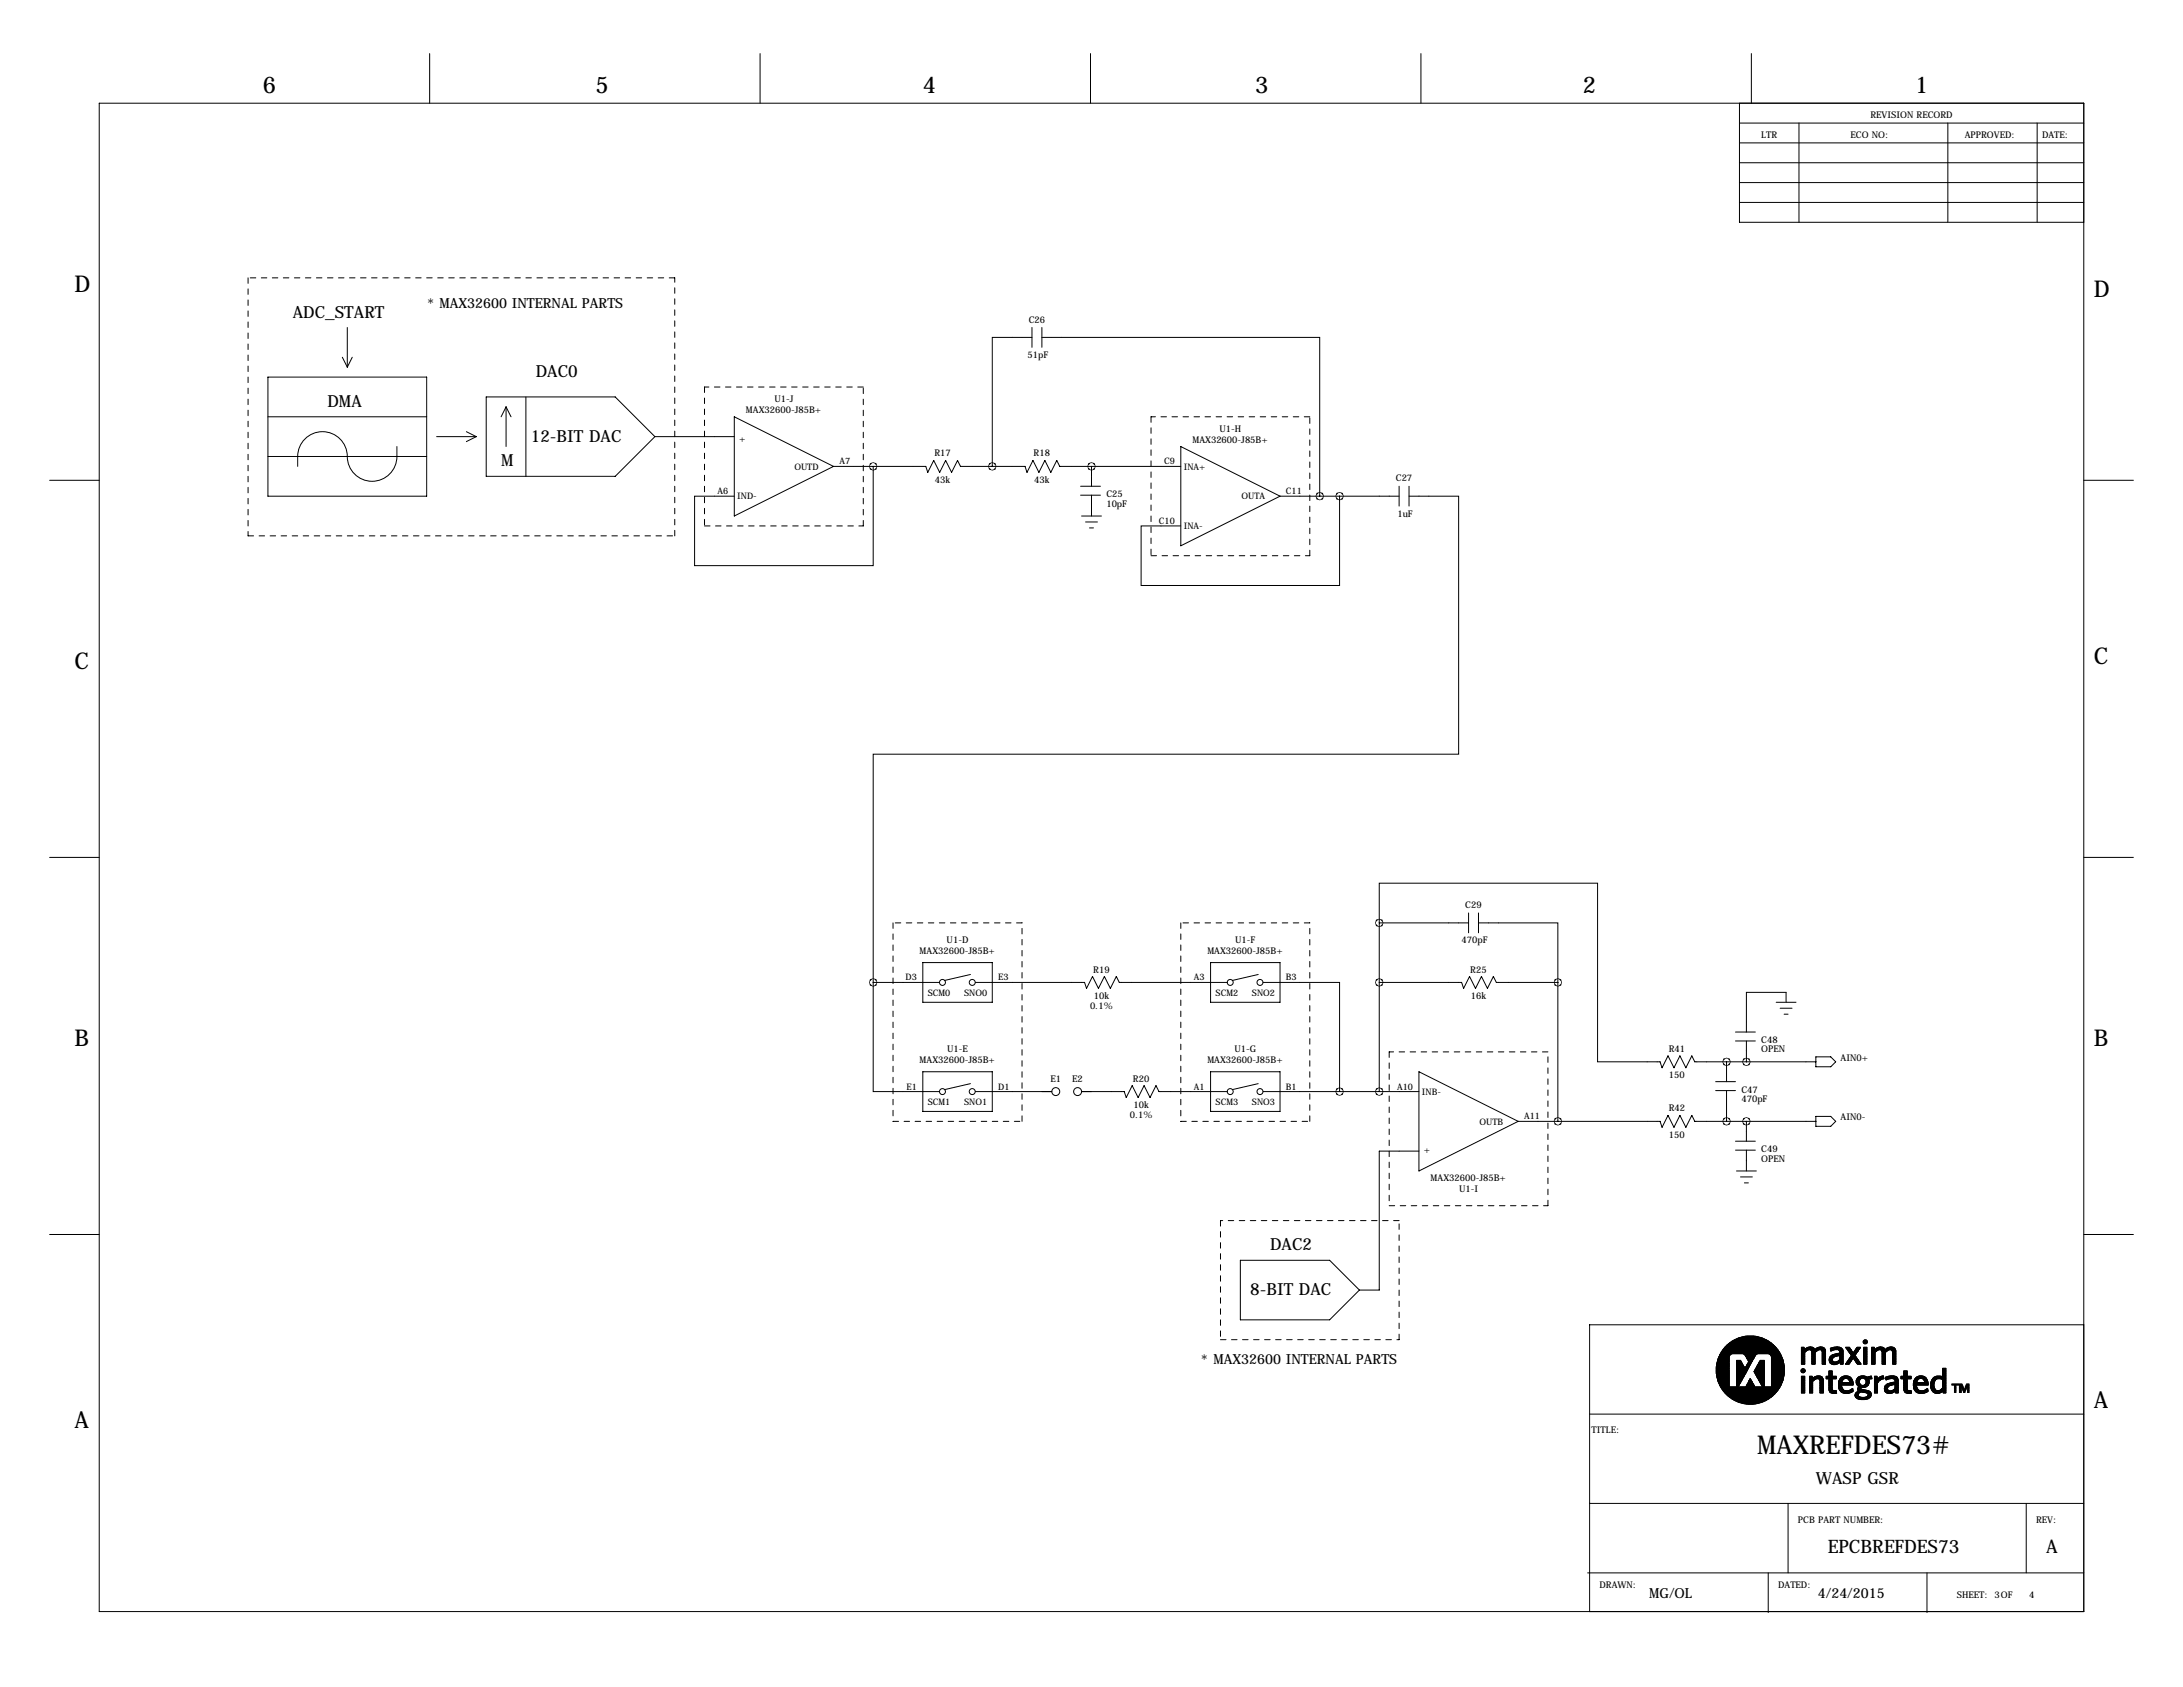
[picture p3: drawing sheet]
<svg xmlns="http://www.w3.org/2000/svg" width="559mm" height="432mm" viewBox="0 0 559 432" stroke-linecap="round" stroke-linejoin="round" font-family="sans-serif">
<defs><g id="words">
<text font-size="6.6" x="449.8" y="372.1">MAXREFDES73#</text>
<g font-size="5.9">
<text x="67.3" y="23.9">6</text>
<text x="152.4" y="23.9">5</text>
<text x="236.2" y="23.9">4</text>
<text x="321.3" y="23.9">3</text>
<text x="405.1" y="23.9">2</text>
<text x="490.2" y="23.9">1</text>
<text x="19" y="74.7">D</text>
<text x="535.9" y="75.9">D</text>
<text x="19" y="171.2">C</text>
<text x="535.9" y="169.9">C</text>
<text x="19" y="267.7">B</text>
<text x="535.9" y="267.7">B</text>
<text x="19" y="365.5">A</text>
<text x="535.9" y="360.4">A</text>
</g>
<g font-size="4.7">
<text x="467.9" y="397.5">EPCBREFDES73</text>
<text x="523.7" y="397.5">A</text>
</g>
<g font-size="4.3">
<text x="74.9" y="81.3">ADC_START</text>
<text x="137.2" y="96.5">DAC0</text>
<text x="83.8" y="104.1">DMA</text>
<text x="135.9" y="113">12-BIT DAC</text>
<text x="128.3" y="119.4">M</text>
<text x="325.1" y="320">DAC2</text>
<text x="320" y="331.5">8-BIT DAC</text>
<text x="464.8" y="379.7">WASP GSR</text>
</g>
<g font-size="3.6">
<text x="109.2" y="78.7">* MAX32600 INTERNAL PARTS</text>
<text x="307.3" y="349.2">* MAX32600 INTERNAL PARTS</text>
<text x="422.1" y="408.9">MG/OL</text>
<text x="465.3" y="408.9">4/24/2015</text>
</g>
<g font-size="2.4">
<text x="450.8" y="35.3">LTR</text>
<text x="473.7" y="35.3">ECO NO:</text>
<text x="478.8" y="30.2">REVISION RECORD</text>
<text x="502.9" y="35.3">APPROVED:</text>
<text x="522.7" y="35.3">DATE:</text>
<text x="263.3" y="82.6">C26</text>
<text x="263" y="91.6">51pF</text>
<text x="190.9" y="105.8">MAX32600-J85B+</text>
<text x="198.2" y="102.9">U1-J</text>
<text x="189.2" y="113">+</text>
<text x="305.2" y="113.4">MAX32600-J85B+</text>
<text x="312.2" y="110.5">U1-H</text>
<text x="239.2" y="116.8">R17</text>
<text x="264.6" y="116.8">R18</text>
<text x="239.3" y="123.6">43k</text>
<text x="264.7" y="123.6">43k</text>
<text x="357.3" y="123.2">C27</text>
<text x="283.2" y="127.3">C25</text>
<text x="283.2" y="129.7">10pF</text>
<text x="357.7" y="132.2">1uF</text>
<text x="375.1" y="232.4">C29</text>
<text x="235.4" y="244.2">MAX32600-J85B+</text>
<text x="242.3" y="241.3">U1-D</text>
<text x="309.1" y="244.2">MAX32600-J85B+</text>
<text x="316.2" y="241.3">U1-F</text>
<text x="374.1" y="241.4">470pF</text>
<text x="279.8" y="248.9">R19</text>
<text x="376.4" y="248.9">R25</text>
<text x="280" y="255.7">10k</text>
<text x="376.5" y="255.7">16k</text>
<text x="279" y="258.2">0.1%</text>
<text x="242.5" y="269.2">U1-E</text>
<text x="316" y="269.2">U1-G</text>
<text x="427.2" y="269.2">R41</text>
<text x="450.8" y="267">C48</text>
<text x="450.8" y="269.4">OPEN</text>
<text x="235.4" y="272.2">MAX32600-J85B+</text>
<text x="309.1" y="272.2">MAX32600-J85B+</text>
<text x="427.2" y="276">150</text>
<text x="471.2" y="271.5">AIN0+</text>
<text x="268.9" y="276.9">E1</text>
<text x="274.5" y="276.9">E2</text>
<text x="290" y="276.9">R20</text>
<text x="445.8" y="279.7">C47</text>
<text x="289.2" y="286.1">0.1%</text>
<text x="290.1" y="283.6">10k</text>
<text x="427.2" y="284.5">R42</text>
<text x="445.8" y="282.1">470pF</text>
<text x="471.2" y="286.8">AIN0-</text>
<text x="427.2" y="291.2">150</text>
<text x="364.5" y="295">+</text>
<text x="450.8" y="294.9">C49</text>
<text x="450.8" y="297.3">OPEN</text>
<text x="366.2" y="302.3">MAX32600-J85B+</text>
<text x="373.5" y="305.2">U1-I</text>
<text x="407.4" y="366.8">TITLE:</text>
<text x="460.2" y="389.9">PCB PART NUMBER:</text>
<text x="521.2" y="389.9">REV:</text>
<text x="409.4" y="406.4">DRAWN:</text>
<text x="455.2" y="406.4">DATED:</text>
<text x="500.9" y="408.9">SHEET: 3OF</text>
<text x="519.4" y="408.9">4</text>
</g>
<g font-size="2.3">
<text x="214.9" y="118.9">A7</text>
<text x="298" y="118.9">C9</text>
<text x="203.4" y="120.2">OUTD</text>
<text x="303" y="120.2">INA+</text>
<text x="183.7" y="126.5">A6</text>
<text x="188.7" y="127.8">IND-</text>
<text x="317.8" y="127.8">OUTA</text>
<text x="329.2" y="126.5">C11</text>
<text x="296.7" y="134.1">C10</text>
<text x="303" y="135.4">INA-</text>
<text x="231.8" y="251">D3</text>
<text x="255.5" y="251">E3</text>
<text x="305.6" y="251">A3</text>
<text x="329.2" y="251">B3</text>
<text x="237.5" y="254.8">SCM0</text>
<text x="246.8" y="254.8">SNO0</text>
<text x="311.1" y="254.8">SCM2</text>
<text x="320.5" y="254.8">SNO2</text>
<text x="232.1" y="278.9">E1</text>
<text x="255.5" y="278.9">D1</text>
<text x="305.6" y="278.9">A1</text>
<text x="329.2" y="278.9">B1</text>
<text x="357.6" y="278.9">A10</text>
<text x="364" y="280.2">INB-</text>
<text x="237.5" y="282.7">SCM1</text>
<text x="246.8" y="282.7">SNO1</text>
<text x="311.1" y="282.7">SCM3</text>
<text x="320.5" y="282.7">SNO3</text>
<text x="378.7" y="287.8">OUTB</text>
<text x="390.1" y="286.5">A11</text>
</g>
</g></defs>
<g fill="none" stroke="#000" stroke-width=".26">
<path d="M110 13.7v12.7M194.6 13.7v12.7M279.1 13.7v12.7M363.7 13.7v12.7M448.3 13.7v12.7M25.4 26.4h508v386.1h-508zM445.3 31.5h88.1M445.3 36.6h88.1M445.3 26.4v30.5h88.1M460.5 31.5v25.4M498.6 31.5v25.4M521.5 31.5v25.4"/>
<path d="M445.3 41.7h88.1M445.3 46.7h88.1M445.3 51.8h88.1M68.6 96.5h40.6v30.5h-40.6zM87.6 91.4l1.3 2.6M88.9 83.8v10.2M90.2 91.4l-1.3 2.6M264.2 86.4h-10.2v33M264.2 83.8v5.1M266.7 86.4h71.1v40.6M266.7 83.8v5.1M68.6 116.8h40.6"/>
<path d="M68.6 106.7h40.6M101.6 114.3a8.8 8.8 0 0 1-1.2 6.3 6.3 6.3 0 0 1-7.1 2.3 6.3 6.3 0 0 1-4.4-6.1 6.3 6.3 0 0 0-6.3-6.3 6.3 6.3 0 0 0-6.4 6.3v2.6M111.8 111.8h10.1M119.4 110.5l2.5 1.3M121.9 111.8l-2.5 1.2M124.5 101.6h33l10.1 10.2-10.1 10.1h-33zM129.5 104.1l-1.2 2.6M129.5 104.1l1.3 2.6M129.5 104.1v10.2M134.6 101.6v20.3M167.6 111.8h20.4M188 106.7l25.4 12.7-25.4 12.7z"/>
<path d="M213.4 119.4h23.6l.5 1.5 1.5-3 1.5 3 1.6-3 1.5 3 1.5-3 .8 1.5h16.5l.5 1.5 1.5-3 1.5 3 1.6-3 1.5 3 1.5-3 .8 1.5h31M223.5 119.4v25.4h-45.7v-17.8h10.2M279.4 119.4v5.1M302.3 114.3l25.4 12.7-25.4 12.7zM12.7 122.9h12.7M276.6 124.5h5.1M276.6 126.7h5.1M276.9 132.1h5M277.9 133.6h3M278.9 135.1h1M279.4 126.7v5.4M327.7 127h30.4"/>
<path d="M342.9 127v22.9h-50.8v-15.3h10.2M358.1 124.5v5M360.7 127h12.7v66h-149.9v58.5M360.7 124.5v5M533.4 122.9h12.7M12.7 219.5h12.7M533.4 219.5h12.7M353.1 236.2v-10.1h55.8v45.7h16l.5 1.5 1.6-3 1.5 3 1.5-3 1.5 3 1.6-3 .7 1.5h31M353.1 236.2v43.2M353.1 236.2h22.8M375.9 233.7v5.1M378.5 236.2h20.3v15.3"/>
<path d="M378.5 233.7v5.1M223.5 251.5v27.9h17M223.5 251.5h17M236.2 246.4h17.8v10.1h-17.8zM248.4 249.4l-6.6 1.6M249.7 251.5h27.9l.5 1.5 1.6-3.1 1.5 3.1 1.5-3.1 1.5 3.1 1.6-3.1 .7 1.6h27.7M309.9 246.4h17.8v10.1h-17.8zM322.1 249.4l-6.6 1.6M323.3 251.5h19.6v27.9M353.1 251.5h21l.5 1.5 1.6-3.1 1.5 3.1 1.5-3.1 1.5 3.1 1.6-3.1 .7 1.6h15.8M398.8 251.5v35.5M454.7 256.5h5"/>
<path d="M455.7 258.1h3M456.7 259.6h1M457.2 256.5v-2.5h-10.2v10.2M236.2 274.3h17.8v10.2h-17.8zM248.4 277.4l-6.6 1.5M249.7 279.4h19.5M276.9 279.4h10.9l.5 1.5 1.5-3 1.5 3 1.6-3 1.5 3 1.5-3 .8 1.5h17.5M309.9 274.3h17.8v10.2h-17.8zM322.1 277.4l-6.6 1.5M323.3 279.4h39.9M363.2 274.3l25.4 12.7-25.4 12.7zM439.2 276.9h5"/>
<path d="M439.2 279.1h5M442 271.8v5.1M442 279.1v7.9M444.2 264.2h5.1M444.2 266.4h5.1M447 266.4v5.4M464.8 270.5h3.8l1.3 1.3-1.3 1.2h-3.8zM363.2 294.6h-10.1v35.6h-5.1M388.6 287h36.3l.5 1.5 1.6-3 1.5 3 1.5-3 1.5 3 1.6-3 .7 1.5h31M444.2 292.1h5.1M444.2 294.4h5.1M444.5 299.7h5.1"/>
<path d="M447 287v5.1M447 294.4v5.3M464.8 285.8h3.8l1.3 1.2-1.3 1.3h-3.8zM12.7 316h12.7M445.5 301.2h3.1M446.5 302.8h1M533.4 316h12.7M317.5 322.6h22.9l7.6 7.6-7.6 7.6h-22.9zM533.4 339.1h-126.5v73.4M439.3 351.6h3.3M439.3 351.5h3.3M439.3 351.4h3.3"/>
<path d="M439.3 351.3h3.3M439.3 351.2h3.3M439.3 351.1h3.3M439.3 351h3.3M439.3 350.9h3.3M439.3 350.8h3.3M439.3 350.7h3.3M439.3 350.6h3.3M439.3 350.5h3.3M439.3 350.4h3.3M439.3 350.3h3.3M439.3 350.2h3.3"/>
<path d="M439.3 350.1h3.3M439.3 350h3.3M439.3 349.9h3.3M439.3 349.8h3.3M439.4 351.9h3.2M439.4 351.8h3.2M439.4 351.7h3.2M439.4 351.6h3.2M439.4 349.7h3.2M439.4 349.6h3.2M439.4 349.5h3.2M439.4 349.4h3.2"/>
<path d="M439.4 352.2h3.2M439.4 352.1h3.2M439.4 352h3.2M439.4 349.3h3.2M439.4 349.2h3.2M439.4 349.1h3.2M439.5 352.5h3.1M439.5 352.4h3.1M439.5 352.3h3.1M439.5 349.1h3.1M439.5 349h3.1M439.5 348.9h3.1"/>
<path d="M439.5 352.7h3.1M439.5 352.6h3.1M439.5 348.8h3.1M439.5 348.7h3.1M439.6 352.9h3M439.6 352.8h3M439.6 348.6h3M439.6 348.5h3M439.6 353h3M439.6 348.4h3M439.6 348.3h3M439.7 353.2h2.9"/>
<path d="M439.7 353.1h2.9M439.7 348.2h2.9M439.7 353.4h2.9M439.7 353.3h2.9M439.7 348.1h2.9M439.7 348h2.9M439.7 347.9h2.9M439.8 353.6h2.8M439.8 353.5h2.8M439.8 347.8h2.8M439.8 353.8h2.8M439.8 353.7h2.8"/>
<path d="M439.8 347.7h2.8M439.8 347.6h2.8M439.9 353.8h2.7M439.9 347.5h2.7M439.9 353.9h2.7M439.9 347.4h2.7M440 354.1h2.6M440 354h2.6M440 347.4h2.6M440 347.3h2.6M440 354.2h2.6M440 347.2h2.7"/>
<path d="M440.1 354.3h2.5M440.1 347.2h2.6M440.1 347.1h2.6M440.1 354.5h2.5M440.1 354.4h2.5M440.1 347h2.6M440.1 347h2.7M440.1 346.9h2.7M440.2 354.6h2.4M440.2 354.5h2.4M440.2 346.7h2.8M440.3 354.7h2.3"/>
<path d="M440.3 346.7h2.8M440.3 346.6h2.9M440.3 354.8h2.3M440.4 354.9h2.2M440.4 346.5h15.3M440.4 355h15.2M440.4 346.4h15.3M440.4 346.4h15.2M440.5 355.1h15.1M440.5 355h15.1M440.5 346.3h15.1M440.5 346.2h15.1"/>
<path d="M440.6 355.3h14.9M440.6 355.2h14.9M440.6 346.2h14.9M440.6 346.1h14.9M440.6 346h14.9M440.6 355.4h14.8M440.7 345.9h14.7M440.7 355.5h14.7M440.8 355.5h14.5M440.8 345.8h14.5M440.8 355.7h14.4M440.8 355.6h14.5"/>
<path d="M440.8 345.7h14.4M440.9 345.7h14.3M440.9 345.6h14.3M440.9 355.8h14.3M441 355.9h14.1M441 345.5h14.1M441 356h14.1M441 345.4h14.1M441.1 356h13.9M441.1 345.4h13.9M441.1 345.3h13.9M441.1 356.1h13.8"/>
<path d="M441.2 345.2h13.7M441.2 356.2h13.6M441.3 356.3h13.5M441.3 345.1h13.5M441.4 356.3h13.3M441.4 356.4h13.3M441.5 356.5h13.1M441.5 345h13.2M441.5 344.9h13.2M441.5 344.9h13.1M441.6 356.6h12.9M441.6 344.8h13"/>
<path d="M441.6 344.7h12.9M441.7 344.7h12.7M441.7 356.7h12.7M441.7 344.6h12.7M441.8 356.8h12.5M441.8 344.6h12.5M441.9 344.5h12.3M441.9 344.4h12.3M442 357h12.2M442 344.4h12.1M442 357h12.1M442 344.3h12.1"/>
<path d="M442.1 357.1h11.9M442.1 357.1h11.8M442.1 344.2h11.8M442.2 344.2h11.7M442.2 357.2h11.6M442.3 357.3h11.5M442.3 344.1h11.5M442.4 357.3h11.3M442.4 344h11.3M442.4 357.4h11.3M442.4 344h11.2M442.5 343.9h11.1"/>
<path d="M442.5 357.5h11M442.6 357.5h10.9M442.6 343.9h10.9M442.7 357.6h10.7M442.7 343.8h10.7M442.7 343.7h10.7M442.8 357.7h10.5M442.8 343.7h10.4M442.9 357.7h10.3M442.9 343.6h10.3M442.9 357.8h10.2M443 346.8h-2.8"/>
<path d="M443 357.8h10.1M443 343.5h10M443.1 343.5h9.9M443.2 357.9h9.8M443.2 343.4h9.7M443.2 358h9.7M443.3 358h9.5M443.3 358.1h9.4M443.4 343.3h9.3M443.5 343.2h9.1M443.6 358.2h8.9M443.6 343.2h8.9"/>
<path d="M443.6 343.1h8.8M443.7 358.3h8.7M443.8 358.3h8.5M443.8 343h8.5M443.9 343h8.3M444 358.4h8.1M444 342.9h8.1M444.1 358.5h8M444.1 342.8h7.9M444.1 358.5h7.9M444.3 358.6h7.5M444.3 342.7h7.4"/>
<path d="M444.5 358.7h7.1M444.5 354.8h.5M444.5 354.8h.6M444.5 354.7h.6M444.5 354.6h.7M444.5 354.5h.7M444.5 354.3h.8M444.5 354.1h.9M444.5 354.1h1M444.5 354h1M444.5 353.9h1M444.5 353.9h1.1"/>
<path d="M444.5 353.8h1.1M444.5 353.6h1.2M444.5 353.5h1.2M444.5 353.4h1.3M444.5 353.3h1.4M444.5 353.1h1.5M444.5 353h1.5M444.5 352.9h1.6M444.5 352.8h1.6M444.5 352.8h1.7M444.5 352.6h1.7M444.5 352.6h1.8"/>
<path d="M444.5 352.5h1.9M444.5 352.4h1.9M444.5 352.3h1.9M444.5 352.2h2M444.5 352.1h2M444.5 352h2M444.5 351.9h2.1M444.5 351.8h2.2M444.5 351.6h2.3M444.5 351.5h2.4M444.5 351.4h2.4M444.5 351.3h2.4"/>
<path d="M444.5 351.3h2.5M444.5 351.1h2.6M444.5 351h2.6M444.5 350.9h2.7M444.5 350.8h2.7M444.5 350.7h2.8M444.5 350.6h2.8M444.5 350.4h2.9M444.5 350.4h3M444.5 350.3h3M444.5 350.2l3 .1M444.5 350.2h2.1"/>
<path d="M444.5 350.1h2.1M444.5 350.1h2M444.5 350h2M444.5 349.9h2M444.5 349.8h2M444.5 349.7h1.9M444.5 349.7h1.8M444.5 349.6h1.8M444.5 349.5h1.8M444.5 349.4h1.7M444.5 349.4h1.6M444.5 349.3h1.6"/>
<path d="M444.5 349.2h1.6M444.5 349.1h1.5M444.5 349h1.5M444.5 348.9h1.5M444.5 348.9h1.4M444.5 348.8h1.4M444.5 348.7l1.4 .1M444.5 348.7h1.3M444.5 348.6h1.3M444.5 348.5h1.2M444.5 348.4h1.1M444.5 348.3h1.1"/>
<path d="M444.5 348.2l1.1 .1M444.5 348.2h1M444.5 342.7h7.2M444.6 342.6h6.9M444.6 358.7h6.9M444.8 358.8h6.6M444.8 342.5h6.5M444.9 358.9h6.4M444.9 342.5h6.3M445 354.9h-.5M445 342.4h6.1M445.1 359h5.9"/>
<path d="M445.2 342.4h5.8M445.2 359h5.6M445.3 354.4h-.8M445.4 354.2h-.9M445.5 359.1h5.1M445.6 342.3h4.9M445.7 359.1h4.7M445.7 353.7h-1.2M445.7 342.2h4.6M445.9 342.2h4.3M446 353.2h-1.5M446 359.2h4.1"/>
<path d="M446.1 352.9l-1.6 .1M446.1 342.1h3.9M446.2 359.3h3.7M446.2 352.7h-1.7M446.3 346.6h3.4M446.4 359.3h3.2M446.4 346.7h3.2M446.5 346.7h3.1M446.5 342h3M446.6 346.8h2.9M446.6 351.9l-2.1 .1M446.7 350.2h.8"/>
<path d="M446.7 346.9h2.7M446.7 350.1h.9M446.7 347h2.6M446.8 351.7h-2.3M446.8 342h2.5M446.8 349.9h.9M446.8 349.9h1M446.8 347.2h2.4M446.8 347.1h2.5M446.9 354.9h2.3M446.9 349.8h.9M446.9 347.2h2.3"/>
<path d="M446.9 354.8h2.2M446.9 351.4l-2.4 .1M446.9 347.3h2.2M447 354.8h2.1M447 354.7h2.1M447 349.7h.9M447 347.4h2.1M447 359.4h2.1M447 354.6h2.1M447 351.2h-2.5M447 349.6h.9M447 347.5h2.1"/>
<path d="M447.1 354.6h1.9M447.1 354.5h1.9M447.1 354.4h1.8M447.1 349.4h.9M447.1 347.7h1.8M447.1 347.6h1.9M447.2 354.3h1.7M447.2 350.9l-2.7 .1M447.2 349.3h.9M447.2 349.2h.9M447.2 354.3h1.6M447.2 354.2h1.6"/>
<path d="M447.2 349.1h1M447.2 347.9h1.6M447.2 347.8h1.7M447.3 349.1h.9M447.3 349h.9M447.3 348h1.5M447.3 347.9h1.5M447.3 354.1h1.4M447.3 348.9h.9M447.4 354.1h1.3M447.4 354h1.3M447.4 348.1h1.3"/>
<path d="M447.4 353.9l1.3 .1M447.4 350.5h-2.9M447.4 348.9h.9M447.4 348.8h.9M447.4 348.2h1.2M447.5 353.9h1.1M447.5 353.8h1.1M447.5 348.2h1.1M447.5 353.7h1M447.5 353.6h1M447.5 348.7h.9M447.5 348.6h.9"/>
<path d="M447.5 348.4h1.1M447.5 348.3h1.1M447.6 353.6h.9M447.6 353.5h.8M447.6 353.4l.8 .1M447.7 353.4h.6M447.7 353.3h.6M447.7 350h-.9M447.8 353.3h.5M447.8 353.2h.4M447.8 349.7l-.9 .1M447.9 353.1h.3"/>
<path d="M447.9 353h.3M448 352.9h.1M448 349.5h-.9M448.4 348.7l-.9 .1M448.5 348.5h-1M448.9 347.7l-1.7 .1M449 351.1h2.6M449 351h2.6M449.1 351.2h2.5M449.1 350.9h2.5M449.1 347.5l-2 .1M449.1 351.3h2.5"/>
<path d="M449.1 350.8h2.5M449.2 351.4h2.4M449.2 350.7h2.4M449.2 350.6h2.4M449.3 351.6h2.3M449.3 351.5h2.3M449.3 350.6h2.3M449.3 350.5h2.3M449.3 351.7h2.3M449.3 350.4h2.3M449.3 347l-2.5 .1M449.4 351.8h2.2"/>
<path d="M449.4 350.3h2.2M449.4 351.9h2.2M449.5 351.9h2.1M449.5 350.2h2.1M449.5 352h2.1M449.5 350.1h2.1M449.6 352.1h2M449.6 350h2M449.6 352.2h2M449.6 349.9h2M449.7 352.4h1.9M449.7 352.3h1.9"/>
<path d="M449.7 349.8h1.9M449.7 352.5h1.9M449.7 349.7h1.9M449.8 352.6h1.8M449.8 349.6h1.8M449.8 349.5h1.8M449.9 352.7h1.7M449.9 349.4h1.7M449.9 352.8h1.7M450 352.9h1.6M450 349.3h1.6M450 349.2h1.6"/>
<path d="M450 349.1h1.6M450.1 353h1.5M450.1 349.1h1.5M450.1 349h1.5M450.1 353.2h1.5M450.1 353.1h1.5M450.1 348.9h1.5M450.2 353.3h1.4M450.2 348.9h1.4M450.2 348.8h1.4M450.2 353.4h1.4M450.2 348.7h1.4"/>
<path d="M450.3 353.4h1.3M450.3 348.7h1.3M450.3 348.6h1.3M450.3 353.5h1.3M450.3 348.5h1.3M450.4 353.6h1.2M450.4 353.7h1.2M450.4 348.4h1.2M450.5 353.8h1.1M450.5 348.4h1.1M450.5 348.3h1.1M450.5 353.9h1.1"/>
<path d="M450.5 348.2h1.1M450.6 354h1M450.6 353.9h1M450.6 348.2h1M450.6 354.1h1M450.7 354.2h.9M450.7 354.3h.9M450.8 354.3h.8M450.8 354.4h.8M450.9 354.5h.7M451 354.6h.6M451 354.7h.6"/>
<path d="M451.1 354.8h.5M451.1 354.9h.5M452.9 346.6h2.9M453 346.7h2.8M453.1 346.7h2.7M453.1 346.8h2.8M453.2 346.9h2.7M453.3 347h2.7M453.3 346.9h2.6M453.3 347l2.7 .1M453.4 347.2h2.6M453.4 347.1h2.6"/>
<path d="M453.4 354.9h2.3M453.4 354.8h2.3M453.4 354.8h2.4M453.4 354.7h2.4M453.4 354.6h2.5M453.4 354.5h2.5M453.4 354.4h2.6M453.4 354.3h2.6M453.4 354.2h2.6M453.4 354.1h2.7M453.4 354h2.7M453.4 353.9h2.7"/>
<path d="M453.4 353.9h2.8M453.4 353.8h2.8M453.4 353.6h2.9M453.4 353.5h2.9M453.4 353.4h2.9M453.4 353.4h3M453.4 353.3h3M453.4 353.2h3M453.4 353.1h3M453.4 353.1h3.1M453.4 353h3.1M453.4 352.9h3.1"/>
<path d="M453.4 352.8h3.1M453.4 352.7h3.1M453.4 352.6h3.1M453.4 352.5h3.2M453.4 352.4h3.2M453.4 352.3h3.2M453.4 352.2h3.2M453.4 352.1h3.2M453.4 352h3.2M453.4 351.9h3.3M453.4 351.8h3.3M453.4 351.6h3.3"/>
<path d="M453.4 351.5h3.3M453.4 351.4h3.3M453.4 351.3h3.3M453.4 351.2h3.3M453.4 351.1h3.4M453.4 351h3.4M453.4 350.9h3.4M453.4 350.8h3.4M453.4 350.7h3.4M453.4 350.6h3.4M453.4 350.5h3.4M453.4 350.4h3.4"/>
<path d="M453.4 350.3h3.4M453.4 350.2h3.4M453.4 350.2h3.3M453.4 350.1h3.3M453.4 350h3.3M453.4 349.9h3.3M453.4 349.8h3.3M453.4 349.7h3.3M453.4 349.6h3.3M453.4 349.5h3.3M453.4 349.4h3.3M453.4 349.3h3.2"/>
<path d="M453.4 349.2h3.2M453.4 349.1h3.2M453.4 349h3.2M453.4 348.9h3.2M453.4 348.8h3.2M453.4 348.7h3.1M453.4 348.6h3.1M453.4 348.5h3.1M453.4 348.4h3.1M453.4 348.3h3.1M453.4 348.2l3.1 .1M453.4 348.2h3"/>
<path d="M453.4 348.1h3M453.4 348h3M453.4 347.9h2.9M453.4 347.8h2.9M453.4 347.7h2.9M453.4 347.7h2.8M453.4 347.6h2.8M453.4 347.5h2.8M453.4 347.4h2.7M453.4 347.3h2.7M453.4 347.2h2.7M454.3 356.9h-12.4"/>
<path d="M454.9 356.1l-13.7 .1M455.7 346.5l-15.4 .1M456.3 353.7h-2.9M456.7 351.7h-3.3M461 350.9h1.1M461 350.8h1.1M461.1 351.1h.9M461.1 351h1M461.1 350.7h1M461.1 350.7h.9M461.1 350.6h.9M461.1 356.6h.9"/>
<path d="M461.1 356.5h.9M461.1 356.4h.9M461.1 356.3h.9M461.1 356.2h.9M461.1 356.1h.9M461.1 356h.9M461.1 355.9h.9M461.1 355.8h.9M461.1 355.7h.9M461.1 355.6h.9M461.1 355.5h.9M461.1 355.4h.9"/>
<path d="M461.1 355.3h.9M461.1 355.2h.9M461.1 355.1h.9M461.1 355h.9M461.1 354.9h.9M461.1 354.8h.9M461.1 354.7h.9M461.1 354.6h.9M461.1 354.5h.9M461.1 354.4h.9M461.1 354.3h.9M461.1 354.2h.9"/>
<path d="M461.1 354.1h.9M461.1 354h.9M461.1 353.9h.9M461.1 353.8h.9M461.1 353.7h.9M461.1 353.6h.9M461.1 353.5h.9M461.1 353.4h.9M461.1 353.3h.9M461.1 353.2h.9M461.1 353.1h.9M461.1 353h.9"/>
<path d="M461.1 352.9h.9M461.1 352.8h.9M461.1 352.7h.9M461.1 352.6h.9M461.1 352.5h.9M461.1 352.4h.9M461.1 352.3h.9M461.1 352.2h.9M461.1 351.2h.9M461.1 350.5h.9M461.1 349.2h.9M461.1 349.1h.9"/>
<path d="M461.1 349h.9M461.1 348.9h.9M461.1 348.8h.9M461.1 348.7h.9M461.1 348.6h.9M461.1 348.5h.9M461.1 348.4h.9M461.1 348.3h.9M461.1 348.2h.9M461.1 348.1h.9M461.1 348h.9M461.1 347.9h.9"/>
<path d="M461.1 347.8h.9M461.1 347.7h.9M461.1 347.6h.9M461.1 347.5h.9M461.1 347.4h.9M461.1 347.3h.9M461.1 347.2h.9M461.1 347.1h.9M461.1 347h.9M461.1 346.9h.9M461.1 346.8h.9M461.1 346.7h.9"/>
<path d="M461.1 346.6h.9M461.1 346.5h.9M461.1 346.4h.9M461.1 346.3h.9M461.1 346.2h.9M461.1 346.1h1M461.1 345.9h1.1M461.1 345.9h1.2M461.1 345.7h1.4M461.1 345.7h1.5M461.1 345.6h1.5M461.1 345.5h2"/>
<path d="M461.1 345.4h6.2M461.1 345.4h3.4M461.1 345.3h.8M461.1 345.2h.8M461.1 345.2h.7M461.1 345.1h.7M461.1 345h.7M461.1 344.9h.7M461.1 344.8h.7M461.2 351.3h.7M461.2 350.4h.7M461.3 351.3h.5"/>
<path d="M461.3 350.4h.5M461.4 351.4h.3M461.4 350.3h.3M462 345.3h2.5M462.1 345.2h2.3M462.2 346h-1.1M462.2 345.2h2.2M462.2 345.1h2.2M462.3 345.1h2.1M462.4 345.8h-1.3M462.5 345h1.7M462.6 344.9h1.6"/>
<path d="M462.7 344.9h1.4M462.8 344.8h1.2M462.9 345.5l-1.8 .1M463.2 356.6h.8M463.2 356.5h.8M463.2 356.4h.8M463.2 356.3h.8M463.2 356.2h.8M463.2 356.1h.8M463.2 356h.8M463.2 355.9h.8M463.2 355.8h.8"/>
<path d="M463.2 355.7h.8M463.2 355.6h.8M463.2 355.5h.8M463.2 355.4h.8M463.2 355.3h.8M463.2 355.2h.8M463.2 355.1h.8M463.2 355h.8M463.2 354.9h.8M463.2 354.8h.8M463.2 354.7h.8M463.2 354.6h.8"/>
<path d="M463.2 354.5h.8M463.2 354.4h.8M463.2 354.3h.8M463.2 354.2h.8M463.2 354.1h.8M463.2 354h.8M463.2 353.9h.8M463.2 353.8h.8M463.2 353.7h.8M463.2 353.6h.8M463.2 353.6h.9M463.2 353.5h.9"/>
<path d="M463.2 353.4h1.1M463.2 353.3h1.2M463.2 353.1h1.4M463.2 353.1h1.5M463.2 353h1.6M463.2 353h3.5M463.2 352.9h3.4M463.2 352.8h.7M463.2 352.7h.7M463.2 352.6h.7M463.2 352.5h.7M463.2 352.4h.7"/>
<path d="M463.2 352.3h.7M463.2 352.2h.7M463.2 345.5h2.6M463.2 344.7h.3M463.4 345.5h2.2M463.6 345.6h1.7M463.7 345.7h1.5M463.7 345.9h1.3M463.8 345.9h1.1M463.8 349.2h.8M463.8 349.1h.8M463.8 349h.8"/>
<path d="M463.8 348.9h.8M463.8 348.8h.8M463.8 348.7h.8M463.8 348.6h.8M463.8 348.5h.8M463.8 348.4h.8M463.8 348.3h.8M463.8 348.2h.8M463.8 348.1h.8M463.8 348h.8M463.8 347.9h.8M463.8 347.8h.8"/>
<path d="M463.8 347.7h.8M463.8 347.6h.8M463.8 347.5h.8M463.8 347.4h.8M463.8 347.3h.8M463.8 347.2h.8M463.8 347.1h.8M463.8 347h.8M463.8 346.9h.8M463.8 346.8h.8M463.8 346.7h.8M463.8 346.6h.8"/>
<path d="M463.8 346.5h.8M463.8 346.4h.8M463.8 346.3h.8M463.8 346.2h.9M463.8 346.1h1M464 352.8h2.6M464.1 352.8h2.5M464.1 352.7h2.4M464.2 353.4l-1 .1M464.2 352.6h2.3M464.3 352.6h2.2M464.4 352.5h2.1"/>
<path d="M464.5 353.2h-1.3M464.6 352.4h1.7M464.6 352.3h1.6M464.6 345.4h2.6M464.7 345.3h2.5M464.8 352.3h1.3M464.8 345.2h2.3M464.8 346h-1M464.9 352.2h1.2M464.9 345.1h2.2M465 345.1h2M465.1 345.8h-1.4"/>
<path d="M465.2 345h1.7M465.2 352.1h.5M465.3 344.9h1.5M465.4 344.9h1.4M465.5 344.8h1.1M465.6 353h1.1M465.7 353.1h1M465.8 353.2h1M465.8 353.1h.9M465.8 353.4h1M465.8 353.3h1M465.9 356.6h.9"/>
<path d="M465.9 356.5h.9M465.9 356.4h.9M465.9 356.3h.9M465.9 356.2h.9M465.9 356.1h.9M465.9 356h.9M465.9 355.9h.9M465.9 355.8h.9M465.9 355.7h.9M465.9 355.6h.9M465.9 355.5h.9M465.9 355.4h.9"/>
<path d="M465.9 355.3h.9M465.9 355.2h.9M465.9 355.1h.9M465.9 355h.9M465.9 354.9h.9M465.9 354.8h.9M465.9 354.7h.9M465.9 354.6h.9M465.9 354.5h.9M465.9 354.4h.9M465.9 354.3h.9M465.9 354.2h.9"/>
<path d="M465.9 354.1h.9M465.9 354h.9M465.9 353.9h.9M465.9 353.8h.9M465.9 353.7h.9M465.9 353.6h.9M465.9 353.5h.9M465.9 353.4h.9M465.9 345.5h1.4M465.9 344.7h.3M466.1 345.5h1.2M466.3 345.7h1"/>
<path d="M466.3 345.6h1M466.3 345.8h1M466.4 345.9h.9M466.4 349.2h.9M466.4 349.1h.9M466.4 349h.9M466.4 348.9h.9M466.4 348.8h.9M466.4 348.7h.9M466.4 348.6h.9M466.4 348.5h.9M466.4 348.4h.9"/>
<path d="M466.4 348.3h.9M466.4 348.2h.9M466.4 348.1h.9M466.4 348h.9M466.4 347.9h.9M466.4 347.8h.9M466.4 347.7h.9M466.4 347.6h.9M466.4 347.5h.9M466.4 347.4h.9M466.4 347.3h.9M466.4 347.2h.9"/>
<path d="M466.4 347.1h.9M466.4 347h.9M466.4 346.9h.9M466.4 346.8h.9M466.4 346.7h.9M466.4 346.6h.9M466.4 346.5h.9M466.4 346.4h.9M466.4 346.3h.9M466.4 346.2h.9M466.4 346.1h.9M466.4 346h.9"/>
<path d="M467.5 352.9h2.6M467.5 352.8h2.6M467.5 352.7h2.6M467.5 352.6h2.6M467.5 352.5h2.6M467.5 352.4h2.6M467.5 352.3h2.6M467.5 352.2h2.6M468.2 355.9h1.1M468.2 355.8h.9M468.2 355.7h.9M468.2 355.6h.8"/>
<path d="M468.2 355.5h.8M468.2 355.4h.8M468.2 355.3h.8M468.2 355.2h.8M468.2 355.1h.8M468.2 355h.8M468.2 354.9h.8M468.2 354.8h.8M468.2 354.7h.8M468.2 354.6h.8M468.2 354.5h.8M468.2 354.4h.8"/>
<path d="M468.2 354.3h.8M468.2 354.2h.8M468.2 354.1h.8M468.2 354h.8M468.2 353.9h.8M468.2 353.8h.8M468.2 353.7h.8M468.2 353.6h.8M468.2 353.5h.8M468.2 353.4h.8M468.2 353.3h.8M468.2 353.2h.8"/>
<path d="M468.2 353.1h.8M468.2 353h.8M468.2 352.1h.8M468.2 352h.8M468.2 351.9h.8M468.2 351.8h.8M468.2 351.7h.8M468.2 351.6h.8M468.2 351.5h.8M468.2 351.4h.8M468.2 351.3h.8M468.2 351.2h.8"/>
<path d="M468.2 351.1h.8M468.2 351h.8M468.2 350.9h.8M468.2 356h1.9M468.2 348.3h.9M468.2 348.2h.9M468.2 348.1h.9M468.2 348h.9M468.2 347.9h.9M468.2 347.8h.9M468.3 356.1h1.8M468.3 348.5h1.2"/>
<path d="M468.3 348.4h.9M468.3 348.4h.8M468.3 347.7h.8M468.3 347.6h.9M468.3 356.2h1.8M468.3 348.6h3.5M468.3 347.5h1M468.4 356.3h1.7M468.4 348.7h2.6M468.4 347.4h1M468.4 347.4h1.1M468.4 356.4h1.7"/>
<path d="M468.5 348.9h2.2M468.5 348.9h2.3M468.5 348.8h2.4M468.5 347.2h1.5M468.5 347.2h1.6M468.5 345.4h3.2M468.5 345.3h3.1M468.5 345.2h3.1M468.5 345.2h3M468.5 345.1h3M468.5 345.1h2.9M468.6 356.5h1.5"/>
<path d="M468.6 347.1h1.7M468.6 345.7h.4M468.6 345.6h.5M468.6 345.5h1.1M468.6 345.4h3.1M468.6 356.5h1.6M468.6 349h2M468.6 345.7h.3M468.7 356.6h1.5M468.7 349.1h1.8M468.8 347h3M468.8 345.8h-.2"/>
<path d="M468.8 349.1h1.5M468.8 346.9h3M468.9 356.6h1.3M468.9 345h2.4M468.9 349.2h1.3M468.9 346.9h2.9M468.9 346.8h2.9M469 344.9h2.2M469.2 344.9h1.9M469.3 349.3h.5M469.3 347.5l-1 .1M469.3 346.7h2.5"/>
<path d="M469.3 344.8h1.7M469.4 346.7h2.4M469.5 345.5l-.9 .1M469.5 346.6h2.3M469.6 347.3h-1.2M469.7 346.6h2.1M470 348.5h1.8M470.1 344.7h.3M470.1 346.5h1.7M470.4 348.4h1.4M470.4 346.4h1.4M470.5 348.4h1.3"/>
<path d="M470.5 348.3h1.3M470.5 345.5h1.2M470.6 354.9h.9M470.6 354.8h.8M470.6 354.7h.8M470.6 354.6h.8M470.6 354.5h3.8M470.6 354.4h3.8M470.6 354.3h3.8M470.6 354.2h3.8M470.6 354.1h3.8M470.6 354h3.8"/>
<path d="M470.6 353.9h3.8M470.6 348.3h1.2M470.6 345.5l1.2 .1M470.7 355.3h.9M470.7 355.2h.9M470.7 355.1h.8M470.7 355h.8M470.7 353.9h3.7M470.7 353.8h.8M470.7 353.6h.8M470.7 353.5h.9M470.7 346.4h1.1"/>
<path d="M470.7 355.5h1M470.7 355.4h1M470.7 353.4h.9M470.7 348.2h1.1M470.8 355.6h1M470.8 355.5h1M470.8 353.3h.9M470.8 348.1h1M470.8 345.6h1M470.8 355.7h1.1M470.8 353.2h1M470.8 345.7h1"/>
<path d="M470.9 355.8h1.1M470.9 355.8h1M470.9 353.1h.9M470.9 345.8h.9M470.9 355.9h1.3M470.9 353h1M470.9 348.7l-2.5 .1M470.9 348h.9M470.9 345.9h.9M471 356h3.4M471 347.9h.8M471 347.8h.8"/>
<path d="M471 347.7h.8M471 347.6h.8M471 347.5h.8M471 347.4h.8M471 347.3h.8M471 347.2h.8M471 347.1h.8M471 346.3h.8M471 346.2h.8M471 346.1h.8M471 346h.8M471 345.9h.8"/>
<path d="M471.1 356h3.3M471.1 352.9h1.2M471.1 348.9h.7M471.1 348.8h.7M471.1 348.7h.7M471.1 356.1h3.3M471.1 352.8h2.9M471.1 352.8h2.8M471.1 352.7h2.8M471.1 349.2h.7M471.1 349.1h.7M471.1 349h.7"/>
<path d="M471.2 356.2h3.1M471.2 352.6h2.6M471.3 356.3h2.9M471.3 356.3h2.8M471.3 352.6h2.4M471.4 356.4h2.6M471.4 352.5h2.3M471.5 353.7h-.8M471.5 352.4h2M471.6 356.5h2.2M471.6 353.4l-.9 .1M471.6 352.3h1.8"/>
<path d="M471.7 356.5h2M471.7 352.3h1.6M471.8 356.6h1.7M471.8 347l-3.2 .1M471.8 352.2h1.4M471.9 356.6h1.5M472.2 352.9l-1.2 .1M472.2 352.1h.6M472.4 349.2h.9M472.4 349.1h1M472.4 344.9h1.1M472.4 344.8h1"/>
<path d="M472.5 345h1M472.5 348.9h1M472.5 345l1.1 .1M472.6 348.9h.9M472.6 348.8h1M472.6 345.1h1M472.7 345.2h1M472.7 345.2h.9M472.7 352.9h1.3M472.7 348.7h1M472.7 348.6h1M472.7 345.3h1.1"/>
<path d="M472.8 348.6h.9M472.8 345.4h1M472.8 352.9h1.2M472.8 345.4h1.1M472.9 348.4h1M472.9 345.5l1.1 .1M472.9 345.5h1M472.9 348.3h1M473 348.3h1M473 345.7h1M473 345.6h1M473 348.2h1"/>
<path d="M473.1 353h1M473.1 348.1h.9M473.1 345.8h1M473.2 353.1h.9M473.2 348.1h.9M473.2 345.9h.9M473.2 348h.9M473.3 355.9h1M473.3 353.2h.9M473.3 347.9h.9M473.3 346h.9M473.3 345.9h.9"/>
<path d="M473.3 353.3h.9M473.3 347.8h.9M473.3 346.2h1M473.3 346.1h1M473.4 353.4h.8M473.4 346.2h.9M473.4 353.5h.9M473.4 353.4h.9M473.4 347.7h.9M473.4 346.3h1.9M473.5 353.7h.8M473.5 353.6h.8"/>
<path d="M473.5 349h-1.1M473.5 347.6h1.8M473.5 346.4h1.7M473.5 355.8h.8M473.5 353.8h.9M473.5 353.8h.8M473.6 347.5h1.6M473.6 346.5h1.6M473.6 346.4h1.6M473.6 355.8h.7M473.6 348.7l-1 .1M473.6 347.4h1.6"/>
<path d="M473.7 347.4h1.5M473.7 347.3h1.4M473.7 346.6h1.4M473.7 355.7h.6M473.7 347.2h1.4M473.7 346.8h1.3M473.7 346.7h1.3M473.8 347.2h1.2M473.8 355.6h.5M473.8 348.5h-1M473.8 347.1h1.2M473.9 347l1 .1"/>
<path d="M473.9 346.9h.9M473.9 346.9h1M473.9 355.5h.4M473.9 347h.9M474 355.5h.3M474.1 355.4h.2M474.3 347.7l-.9 .1M474.4 356.1l-3.3 .1M474.4 347.7h1M474.5 347.7l.9 .1M474.5 346.2h.8M474.5 346.2h.9"/>
<path d="M474.5 347.8h1M474.5 346.1h.9M474.6 348h1M474.6 347.9h.9M474.6 345.9h.9M474.6 345.9h1M474.7 348.1h1M474.7 345.7h1M474.8 348.2h.9M474.8 345.7h.9M474.8 357.3h.9M474.8 357.2h.9"/>
<path d="M474.8 357.1l.9 .1M474.8 357.1h.8M474.8 357h.8M474.8 348.2l1 .1M474.8 345.6h.9M474.9 357.4h1M474.9 357.3h.8M474.9 356.9h.8M474.9 356.8h.8M474.9 348.3h.9M474.9 357.5h1.2M474.9 357.5h1.1"/>
<path d="M474.9 356.7h.8M474.9 348.4h1M474.9 348.4h.9M474.9 345.5h.9M474.9 345.4h1M475 357.6h1.5M475 348.5h1M475 357.7h3.7M475 356.6h.9M475 356.5h1M475 348.6h1M475 345.4h.9"/>
<path d="M475.1 357.7h3.5M475.1 356.5h.9M475.1 348.7h1M475.1 348.6h.9M475.1 345.2h.9M475.1 345.2h1M475.1 357.8h3.5M475.1 354h.9M475.1 353.9h.9M475.1 353.9h.8M475.1 353.8h.8M475.1 353.7h.8"/>
<path d="M475.1 353.6h.8M475.1 353.5h.8M475.1 353.4h.9M475.1 353.3h.9M475.1 345.1h1M475.2 357.8h3.3M475.2 354.2h.9M475.2 354.1h.8M475.2 353.3h.8M475.2 353.2h.9M475.2 348.8h.9M475.2 345h.9"/>
<path d="M475.2 354.3h.9M475.2 353.1h.9M475.2 348.9h1M475.3 356.3h3.5M475.3 354.4h1M475.3 354.3h.9M475.3 353h.9M475.3 348.9h.9M475.3 345h.9M475.3 344.9h.9M475.3 357.9h3.1M475.3 356.3h3.4"/>
<path d="M475.3 349h1.1M475.4 358h2.9M475.4 354.5h1.2M475.4 354.5h1M475.4 352.9h1.1M475.4 352.8h1.2M475.4 349.1h1M475.4 344.8h.8M475.4 356.2h3.3M475.4 354.6h2.8M475.4 352.8h3.7M475.5 358h2.7"/>
<path d="M475.5 356.2h3.1M475.5 355.8h2M475.5 355.7h1.7M475.5 355.6h1.2M475.5 355.5h1.1M475.5 355.5h.9M475.5 355.4h.8M475.5 355.3h.8M475.5 354.6h2.7M475.5 352.7h3.6M475.5 349.2h.9M475.5 346h-.9"/>
<path d="M475.5 355.9h2.6M475.5 355.8h2.2M475.5 355.3h.9M475.5 352.6h3.6M475.6 358.1h2.5M475.6 356.1h2.9M475.6 355.2h.8M475.6 354.7h2.4M475.6 352.6h3.5M475.6 356h2.7M475.6 354.8h2.4M475.6 352.5h3.5"/>
<path d="M475.7 356h2.7M475.7 355.1h1.8M475.7 354.8h2.2M475.7 345.8h-1M475.8 354.9h2.1M475.8 345.5l-1 .1M475.8 356.6l-.8 .1M475.8 355h1.8M475.8 352.4h2M475.9 355h1.8M475.9 352.3h1.8M476 353.4l-.9 .1"/>
<path d="M476 352.3h1.6M476 345.3h-1M476.1 358.2h1.5M476.1 352.2h1.4M476.2 356.4h-1.1M476.4 352.9l-1.1 .1M476.4 358.2h.9M476.5 352.1h.6M476.7 356.4h2.2M476.9 343.5h1.1M476.9 343.4h1.1M477 343.7h.9"/>
<path d="M477 343.7h1M477 343.6h1M477 343.3h1M477 343.3h.9M477 352.8h2.1M477 343.2h.9M477.1 349.2h.8M477.1 349.1h.8M477.1 349h.8M477.1 348.9h.8M477.1 348.8h.8M477.1 348.7h.8"/>
<path d="M477.1 348.6h.8M477.1 348.5h.8M477.1 348.4h.8M477.1 348.3h.8M477.1 348.2h.8M477.1 348.1h.8M477.1 348h.8M477.1 347.9h.8M477.1 347.8h.8M477.1 347.7h.8M477.1 347.6h.8M477.1 347.5h.8"/>
<path d="M477.1 347.4h.8M477.1 347.3h.8M477.1 347.2h.8M477.1 347.1h.8M477.1 347h.8M477.1 346.9h.8M477.1 346.8h.8M477.1 346.7h.8M477.1 346.6h.8M477.1 346.5h.8M477.1 346.4h.8M477.1 346.3h.8"/>
<path d="M477.1 346.2h.8M477.1 346.1h.8M477.1 346h.8M477.1 345.9h.8M477.1 345.8h.8M477.1 345.7h.8M477.1 345.6h.8M477.1 345.5h.8M477.1 345.4h.8M477.1 345.3h.8M477.1 345.2h.8M477.1 345.1h.8"/>
<path d="M477.1 345h.8M477.1 344.9h.8M477.1 344.8h.8M477.1 343.8h.8M477.1 343.2h.8M477.1 343.1h.8M477.1 354.5h1.2M477.2 355.1l-1.6 .1M477.2 352.9h1.9M477.2 354.5h1.1M477.2 352.9h2M477.2 343.9h.6"/>
<path d="M477.2 343h.6M477.3 354.4h1M477.3 344h.4M477.3 343h.4M477.4 356.5h1.5M477.4 354.3h.9M477.4 353h.9M477.5 354.3h.8M477.5 353.1h.9M477.5 354.2h.9M477.6 353.2h.8M477.6 356.5h1.3"/>
<path d="M477.6 354.1h.8M477.6 354h.8M477.6 353.3h.9M477.6 353.3h.8M477.7 357.5h1.1M477.7 353.9h.8M477.7 353.8h.8M477.7 353.7h.8M477.7 353.6h.8M477.7 353.5h.8M477.7 353.4h.8M477.8 356.6h1.1"/>
<path d="M477.8 357.5h1M477.9 356.6h1.1M477.9 357.4h1M478.1 357.3h.8M478.1 356.8h.9M478.1 356.7h.9M478.1 357.2h.9M478.2 357.1h.8M478.2 356.9h.8M478.2 357h.8M478.3 352.4h.8M478.4 352.3h.7"/>
<path d="M478.6 352.3h.4M478.7 352.2h.3M478.8 357.6h-1.5M479.1 349.2h.9M479.1 349.1h.9M479.1 349h.9M479.1 348.9h.9M479.1 348.8h.9M479.1 348.7h.9M479.1 348.6h.9M479.1 348.5h.9M479.1 348.4h.9"/>
<path d="M479.1 348.3h.9M479.1 348.2h.9M479.1 348.1h.9M479.1 348h.9M479.1 347.9h.9M479.1 347.8h.9M479.1 347.7h.9M479.1 347.6h.9M479.1 347.5h.9M479.1 347.4h.9M479.1 347.3h.9M479.1 347.2h.9"/>
<path d="M479.1 347.1h.9M479.1 347h.9M479.1 346.9h.9M479.1 346.8h.9M479.1 346.7h.9M479.1 346.6h.9M479.1 346.5h.9M479.1 346.4h.9M479.1 346.3h.9M479.1 346.2h.9M479.1 346.1h1M479.1 345.9h1.1"/>
<path d="M479.1 345.9h1.2M479.1 345.7h1.4M479.1 345.6h1.5M479.1 345.5h2M479.1 345.4h6.1M479.1 345.4h3.4M479.1 345.3h.8M479.1 345.2h.8M479.1 345.1h.7M479.1 345h.7M479.1 344.9h.7M479.1 344.8h.7"/>
<path d="M479.8 356.6h.8M479.8 356.5h.8M479.8 356.4h.8M479.8 356.3h.8M479.8 356.2h.8M479.8 356.1h.8M479.8 356h.8M479.8 355.9h.8M479.8 355.8h.8M479.8 355.7h.8M479.8 355.6h.8M479.8 355.5h.8"/>
<path d="M479.8 355.4h.8M479.8 355.3h.8M479.8 355.2h.8M479.8 355.1h.8M479.8 355h.8M479.8 354.9h.8M479.8 354.8h.8M479.8 354.7h.8M479.8 354.6h.8M479.8 354.5h.8M479.8 354.4h.8M479.8 354.3h.8"/>
<path d="M479.8 354.2h.8M479.8 354.1h.8M479.8 354h.8M479.8 353.9h.9M479.8 353.8h.9M479.8 353.8h1M479.8 353.6h1.1M479.8 353.5h1.2M479.8 353.4h1.3M479.8 353.3h1.5M479.8 353.3h1.6M479.8 353.1h1.8"/>
<path d="M479.8 353.1h1.9M479.8 353h2M479.8 352.9h.7M479.8 352.8h.7M479.8 352.7h.7M479.8 352.6h.7M479.8 352.5h.7M479.8 352.4h.7M479.8 352.3h.7M479.8 352.2h.7M480 345.3h2.5M480.1 346h-1"/>
<path d="M480.1 345.2h2.3M480.2 345.2h2.2M480.3 345.1h2M480.4 345.8h-1.3M480.5 345h1.7M480.6 344.9h1.5M480.7 353.9l-.9 .1M480.7 352.9h1.5M480.7 344.9h1.3M480.8 352.8h1.4M480.8 344.8h1.1M480.9 353.7h-1.1"/>
<path d="M480.9 352.7h1.3M480.9 345.5l-1.8 .1M481 352.6h1.2M481.1 353.4l-1.3 .1M481.1 352.5h1.1M481.2 345.5h2.6M481.2 344.7h.3M481.3 352.4h.8M481.3 352.3h.8M481.4 352.3h.7M481.4 345.5h2.2M481.5 353.2h-1.7"/>
<path d="M481.6 352.2h.5M481.6 345.7h1.6M481.6 345.6h1.7M481.7 346h1.1M481.7 345.9h1.2M481.7 345.9h1.3M481.8 349.2h.9M481.8 349.1h.9M481.8 349h.9M481.8 348.9h.9M481.8 348.8h.9M481.8 348.7h.9"/>
<path d="M481.8 348.6h.9M481.8 348.5h.9M481.8 348.4h.9M481.8 348.3h.9M481.8 348.2h.9M481.8 348.1h.9M481.8 348h.9M481.8 347.9h.9M481.8 347.8h.9M481.8 347.7h.9M481.8 347.6h.9M481.8 347.5h.9"/>
<path d="M481.8 347.4h.9M481.8 347.3h.9M481.8 347.2h.9M481.8 347.1h.9M481.8 347h.9M481.8 346.9h.9M481.8 346.8h.9M481.8 346.7h.9M481.8 346.6h.9M481.8 346.5h.9M481.8 346.4h.9M481.8 346.3h.9"/>
<path d="M481.8 346.2h.9M481.8 346.1h.9M481.9 352.1h.2M482.2 352.9l-1.5 .1M482.3 355.6h.9M482.3 355.5h.9M482.3 355.4h.9M482.3 355.3h.9M482.4 355.9h1M482.4 355.8h.9M482.4 355.7h.9M482.4 355.3h.8"/>
<path d="M482.4 355.2h.8M482.4 355.1h.8M482.4 355.1h.9M482.4 356.1h3.5M482.4 356h3.5M482.4 356h1.3M482.4 355h.9M482.4 355h1M482.4 354.8h1.1M482.5 354.8h1.1M482.5 354.7h1.2M482.5 356.3h2.4"/>
<path d="M482.5 356.2h2.5M482.6 356.3h2.2M482.6 345.4h2.6M482.7 356.4h2.1M482.7 354.6h1.5M482.7 352.7h3M482.7 352.6h3M482.7 352.6h2.9M482.7 352.5h2.9M482.7 345.3h2.5M482.7 354.5h1.7M482.7 352.9h3.1"/>
<path d="M482.7 352.8h3M482.8 354.5h1.8M482.8 353.1h.3M482.8 353.1h.4M482.8 353h.6M482.8 345.2h2.3M482.9 356.5h1.7M482.9 345.2h2.2M482.9 356.5h1.6M482.9 354.3h3M482.9 345.1h2.1M483 356.6h1.4"/>
<path d="M483 354.3h2.9M483 352.4h2.4M483 353.2h-.2M483.1 356.6h1.2M483.1 354.2h2.8M483.1 352.3h2.2M483.1 345.8h-1.4M483.2 345h1.6M483.3 352.3h2M483.3 344.9h1.5M483.3 354.1h2.6M483.4 352.2h1.7"/>
<path d="M483.4 344.9h1.3M483.5 354.9h-1.1M483.5 354.1h2.4M483.5 344.8h1.1M483.6 354h2.3M483.8 354h2.1M483.9 345.5h1.3M483.9 352.1h.8M483.9 344.7h.3M484 356h1.9M484 354.6l-1.5 .1M484 352.9l-1.3 .1"/>
<path d="M484.1 345.5l1.2 .1M484.2 353.9h1.7M484.2 345.6h1.1M484.3 345.7h1M484.3 355.9h1.6M484.4 353.8h1.5M484.4 345.9h.9M484.4 345.8h.9M484.4 346h.9M484.5 352.9l1.4 .1M484.5 349.2h.8M484.5 349.1h.8"/>
<path d="M484.5 349h.8M484.5 348.9h.8M484.5 348.8h.8M484.5 348.7h.8M484.5 348.6h.8M484.5 348.5h.8M484.5 348.4h.8M484.5 348.3h.8M484.5 348.2h.8M484.5 348.1h.8M484.5 348h.8M484.5 347.9h.8"/>
<path d="M484.5 347.8h.8M484.5 347.7h.8M484.5 347.6h.8M484.5 347.5h.8M484.5 347.4h.8M484.5 347.3h.8M484.5 347.2h.8M484.5 347.1h.8M484.5 347h.8M484.5 346.9h.8M484.5 346.8h.8M484.5 346.7h.8"/>
<path d="M484.5 346.6h.8M484.5 346.5h.8M484.5 346.4h.8M484.5 346.3h.8M484.5 346.2h.8M484.5 346.1h.8M484.5 355.8h1.4M484.6 355.8h1.3M484.7 355.7h1.2M484.7 353.8h1.2M484.8 355.6h1.1M484.8 353h1.1"/>
<path d="M484.9 355.5h1M484.9 353.1h1M485 353.2h.9M485 355.4h.9M485 353.3h.9M485.1 355.3h.8M485.1 355.2h.8M485.1 355.1h.8M485.1 355h.8M485.1 354.9h.8M485.1 354.8h.8M485.1 354.7h.8"/>
<path d="M485.1 354.6h.8M485.1 354.5h.8M485.1 353.7h.8M485.1 353.6h.8M485.1 353.5h.8M485.1 353.4h.8M485.1 353.3h.8M485.2 356.4h.7M485.2 356.3h.7M485.2 356.2h.7M485.2 356.6h.7M485.2 356.5h.7"/>
<path d="M485.9 356.1l-3.4 .1M485.9 354.4h-3.1M486.6 352.9h2.6M486.6 352.8h2.6M486.6 352.7h2.6M486.6 352.6h2.6M486.6 352.5h2.6M486.6 352.4h2.6M486.6 352.3h2.6M486.6 352.2h2.6M487.3 355.7h1M487.3 355.6h.9"/>
<path d="M487.3 355.5h.9M487.3 355.4h.9M487.3 355.3h.9M487.3 355.2h.9M487.3 355.1h.9M487.3 355h.9M487.3 354.9h.9M487.3 354.8h.9M487.3 354.7h.9M487.3 354.6h.9M487.3 354.5h.9M487.3 354.4h.9"/>
<path d="M487.3 354.3h.9M487.3 354.2h.9M487.3 354.1h.9M487.3 354h.9M487.3 353.9h.9M487.3 353.8h.9M487.3 353.7h.9M487.3 353.6h.9M487.3 353.5h.9M487.3 353.4h.9M487.3 353.3h.9M487.3 353.2h.9"/>
<path d="M487.3 353.1h.9M487.3 353h.9M487.3 352.1h.9M487.3 352h.9M487.3 351.9h.9M487.3 351.8h.9M487.3 351.7h.9M487.3 351.6h.9M487.3 351.5h.9M487.3 351.4h.9M487.3 351.3h.9M487.3 351.2h.9"/>
<path d="M487.3 351.1h.9M487.3 351h.9M487.3 350.9h.9M487.4 356h1.8M487.4 355.9h1.1M487.4 355.8h.9M487.4 356.1h1.9M487.5 356.1h1.8M487.5 356.3h1.8M487.5 356.2h1.8M487.6 356.3h1.7M487.6 356.4h1.7"/>
<path d="M487.7 356.5h1.6M487.8 356.5h1.5M487.9 356.6h1.4M488.1 356.6h1.2M489.8 354.6h.8M489.8 354.5h3.8M489.8 354.4h3.8M489.8 354.3h3.8M489.8 354.2h3.8M489.8 354.1h3.8M489.8 355.1h.9M489.8 355h.9"/>
<path d="M489.8 355h.8M489.8 354.9h.8M489.8 354.8h.8M489.8 354.7h.8M489.8 354h3.8M489.8 353.9h3.7M489.8 353.8h.8M489.8 353.8h.9M489.9 355.4h.9M489.9 355.3h.9M489.9 355.2h.8M489.9 355.1l.8 .1"/>
<path d="M489.9 353.7h.8M489.9 353.6h.8M489.9 353.5h.8M489.9 353.5h.9M489.9 355.5h1M489.9 353.4h.9M489.9 353.3h1M490 355.7h1M490 355.6h1M490 355.5h.9M490 353.3h.9M490 355.8h1.1"/>
<path d="M490.1 355.8h1.1M490.1 353.1h.9M490.1 355.9h1.3M490.1 353h1M490.2 356h3.3M490.2 352.9h1.3M490.3 356.1h3.3M490.3 352.8h2.8M490.3 352.7h2.8M490.4 356.2h3M490.4 356.3h3M490.4 352.6h2.6"/>
<path d="M490.5 356.3h2.8M490.5 352.6h2.4M490.5 352.5h2.4M490.6 356.4h2.6M490.7 356.5h2.3M490.7 352.4h2M490.8 352.3h1.8M490.8 356.5h2M490.9 352.3h1.6M491 356.6h1.7M491 353.2h-1M491 352.2h1.4"/>
<path d="M491.1 356.6h1.5M491.3 352.9l-1.2 .1M491.4 352.1h.6M491.9 352.9h1.3M492 352.9l1.2 .1M492.3 353h.9M492.4 353.1h.9M492.5 355.9h1M492.5 353.2h.8M492.5 353.3h.9M492.6 353.4h.8M492.6 353.6h.9"/>
<path d="M492.6 353.5h.9M492.7 355.8h.8M492.7 353.8h.8M492.7 353.7h.8M492.8 355.8h.7M492.9 355.7h.6M493 355.6h.5M493.1 355.5h.4M493.2 355.5h.3M493.3 355.4h.1M493.6 356.1l-3.3 .1M494.2 355.2h1"/>
<path d="M494.2 355.1h.9M494.2 355h.9M494.2 354.9h.9M494.2 354.8h.9M494.2 354.8h.8M494.2 354.7h.8M494.2 354.6h.8M494.2 354.5h.8M494.2 354.4h.8M494.2 354.3h.8M494.2 354.2h.9M494.2 354.1h.9"/>
<path d="M494.2 354h.9M494.2 353.9h.9M494.2 353.8h.9M494.3 355.4h.9M494.3 355.3h.9M494.3 353.8h.8M494.3 353.7h.9M494.3 355.5h1.1M494.3 353.6h.9M494.3 353.5h.9M494.4 355.7h1.1M494.4 355.6h1"/>
<path d="M494.4 353.4h1M494.4 355.8h1.1M494.4 353.3h1M494.5 355.9h1.3M494.5 355.8h1.1M494.5 353.3h.9M494.5 356h3.6M494.5 353.1h1.1M494.6 356h3.5M494.6 353.1h1.1M494.6 353h1.2M494.6 356.1h3.5"/>
<path d="M494.7 352.9h3.4M494.7 356.2h2.4M494.7 352.8h3.4M494.8 356.3h2.3M494.8 352.8h3.3M494.8 352.7h3.3M494.9 356.4h2.1M494.9 352.6h3.2M495 352.6h3.1M495.1 356.5h1.7M495.1 352.5h3M495.1 356.5h1.6"/>
<path d="M495.2 356.6h1.4M495.3 352.4h2.8M495.4 356.6h1.1M495.4 353.4l-1 .1M495.4 352.3h2.7M495.5 353.2h-1M495.5 352.3h1.6M495.6 352.2h1.3M496.4 355.9h1.7M496.6 355.8h1.5M496.7 355.8h1.4M496.8 355.7h1.3"/>
<path d="M496.9 355.6h1.2M496.9 355.5h1.2M497 355.5h1.1M497 353h1.1M497.1 355.4h1M497.1 355.3h1M497.1 353.1h1M497.2 355.3h.9M497.2 356.1l-2.5 .1M497.2 355.2h.9M497.2 353.1h.9M497.3 355.1h.8"/>
<path d="M497.3 355h.8M497.3 354.9h.8M497.3 354.8h.8M497.3 354.7h.8M497.3 354.6h.8M497.3 354.5h.8M497.3 354.4h.8M497.3 354.3h.8M497.3 354.2h.8M497.3 354.1h.8M497.3 354h.8M497.3 353.9h.8"/>
<path d="M497.3 353.8h.8M497.3 353.7h.8M497.3 353.6h.8M497.3 353.5h.8M497.3 353.4h.8M497.3 353.3h.8M497.3 353.2h.8M497.3 352.3h.8M497.3 352.2h.8M497.3 352.1h.8M497.3 352h.8M497.3 351.9h.8"/>
<path d="M497.3 351.8h.8M497.3 351.7h.8M497.3 351.6h.8M497.3 351.5h.8M497.3 351.4h.8M497.3 351.3h.8M497.3 351.2h.8M497.3 351.1h.8M497.3 351h.8M497.3 350.9h.8M497.3 350.8h.8M497.3 350.7h.8"/>
<path d="M497.3 350.6h.8M497.3 350.5h.8M497.3 350.4h.8M497.3 350.3h.8M497.3 350.2h.8M497.3 356.2h.8M497.3 356.1h.8M497.4 356.5h.7M497.4 356.4h.7M497.4 356.3h.7M497.4 356.6h.7M498.1 352.9l-3.5 .1"/>
<path d="M499.6 354.5h1.8M499.6 354.4h1.8M499.6 354.3h1.8M499.6 354.2h1.8M500.3 356.4h.4M500.3 356.3h.4M500.3 356.2h.4M500.3 356.1h.4M500.3 356h.4M500.3 355.9h.4M500.3 355.8h.4M500.3 355.7h.4"/>
<path d="M500.3 355.6h.4M500.3 355.5h.4M500.3 355.4h.4M500.3 355.3h.4M500.3 355.2h.4M500.3 355.1h.4M500.3 355h.4M500.3 354.9h.4M500.3 354.8h.4M500.3 354.6h.4M501.5 356.4h.6M501.5 356.3h.6"/>
<path d="M501.5 356.2h.6M501.5 356.1h.6M501.5 356h.6M501.5 355.9h.6M501.5 355.8h.6M501.5 355.7h.6M501.5 355.6h.6M501.5 355.5h.6M501.5 355.4h.6M501.5 355.3h.6M501.5 355.2h.6M501.5 355.1h.6"/>
<path d="M501.5 355.1h1.1M501.5 355h1M501.5 354.9h1M501.5 354.8h1M501.5 354.6h.9M501.5 354.5h.8M501.5 354.4h.8M501.5 354.3h.8M501.5 354.2h.7M502.2 355.2h.5M502.2 355.1h.4M502.3 355.5h.5"/>
<path d="M502.3 355.4h.4M502.3 355.3h.4M502.4 355.7h.8M502.4 355.6h.9M502.5 356h.6M502.5 355.9h.6M502.5 355.8h.7M502.6 356.3h.4M502.6 356.2h.4M502.6 356.1h.5M502.9 355.5h.4M502.9 355.4h.4"/>
<path d="M503 356.4h-.4M503 355.3h.4M503 355.2h.4M503 355.1h.4M503.1 355.1h.4M503.1 355h.4M503.1 354.9h.9M503.2 354.8h.8M503.2 354.7h.8M503.3 354.5h.7M503.3 354.4h.7M503.4 354.3h.6"/>
<path d="M503.4 354.2h.6M503.6 356.4h.4M503.6 356.3h.4M503.6 356.2h.4M503.6 356.1h.4M503.6 356h.4M503.6 355.9h.4M503.6 355.8h.4M503.6 355.7h.4M503.6 355.6h.4M503.6 355.5h.4M503.6 355.4h.4"/>
<path d="M503.6 355.3h.4M503.6 355.2h.4M503.6 355.1h.4M503.6 355h.4M406.9 361.9h126.5M406.9 384.8h126.5M457.7 384.8v17.8M518.7 384.8v17.8M406.4 402.6h127M452.6 402.6v10.1M493.3 402.6v10.1"/>
<circle cx="241.2" cy="251.5" r=".76"/>
<circle cx="248.9" cy="251.5" r=".76"/>
<circle cx="314.9" cy="251.5" r=".76"/>
<circle cx="322.5" cy="251.5" r=".76"/>
<circle cx="241.2" cy="279.4" r=".76"/>
<circle cx="248.9" cy="279.4" r=".76"/>
<circle cx="270.3" cy="279.4" r="1.02"/>
<circle cx="275.8" cy="279.4" r="1.02"/>
<circle cx="314.9" cy="279.4" r=".76"/>
<circle cx="322.5" cy="279.4" r=".76"/>
</g>
<g fill="none" stroke="#000" stroke-width=".26" stroke-dasharray="1.4 1.4">
<path d="M63.5 71.1v66.1M172.7 71.1h-109.2M180.3 99.1v35.5M221 99.1h-40.7M294.6 106.7v35.5M335.3 106.7h-40.7M63.5 137.2h109.2M172.7 137.2v-66.1M180.3 134.6h40.7M221 134.6v-35.5M294.6 142.2h40.7M335.3 142.2v-35.5"/>
<path d="M228.6 236.2v50.8M261.6 236.2h-33M302.3 236.2v50.8M335.3 236.2h-33M355.6 269.2v39.4M396.2 269.2h-40.6M228.6 287h33M261.6 287v-50.8M302.3 287h33M335.3 287v-50.8M312.4 312.4v30.5M355.6 308.6h40.6"/>
<path d="M358.1 312.4h-45.7M396.2 308.6v-39.4M312.4 342.9h45.7M358.1 342.9v-30.5"/>
</g>
<path d="M253.9 119.4a.1 .1 0 0 0 .2 0 .1 .1 0 0 0-.2 0zM279.3 119.4a.1 .1 0 0 0 .2 0 .1 .1 0 0 0-.2 0zM342.8 127a.1 .1 0 0 0 .2 0 .1 .1 0 0 0-.2 0zM353 251.5a.07 .07 0 0 0 .1 0 .07 .07 0 0 0-.1 0zM353 236.2a.07 .07 0 0 0 .1 0 .07 .07 0 0 0-.1 0zM223.5 251.5a.07 .07 0 0 0 .1 0 .07 .07 0 0 0-.1 0zM337.8 127a.07 .07 0 0 0 .1 0 .07 .07 0 0 0-.1 0zM223.5 119.4a.07 .07 0 0 0 .1 0 .07 .07 0 0 0-.1 0zM398.7 251.5a.07 .07 0 0 0 .1 0 .07 .07 0 0 0-.1 0zM398.7 287a.07 .07 0 0 0 .1 0 .07 .07 0 0 0-.1 0zM342.8 279.4a.1 .1 0 0 0 .2 0 .1 .1 0 0 0-.2 0zM441.9 271.8a.07 .07 0 0 0 .1 0 .07 .07 0 0 0-.1 0zM441.9 287a.07 .07 0 0 0 .1 0 .07 .07 0 0 0-.1 0zM447 271.8a.07 .07 0 0 0 .1 0 .07 .07 0 0 0-.1 0zM447 287a.07 .07 0 0 0 .1 0 .07 .07 0 0 0-.1 0zM353 279.4a.07 .07 0 0 0 .1 0 .07 .07 0 0 0-.1 0z" fill="#000" stroke="#000" stroke-width="1.9"/>
<use href="#words"/>
</svg>
